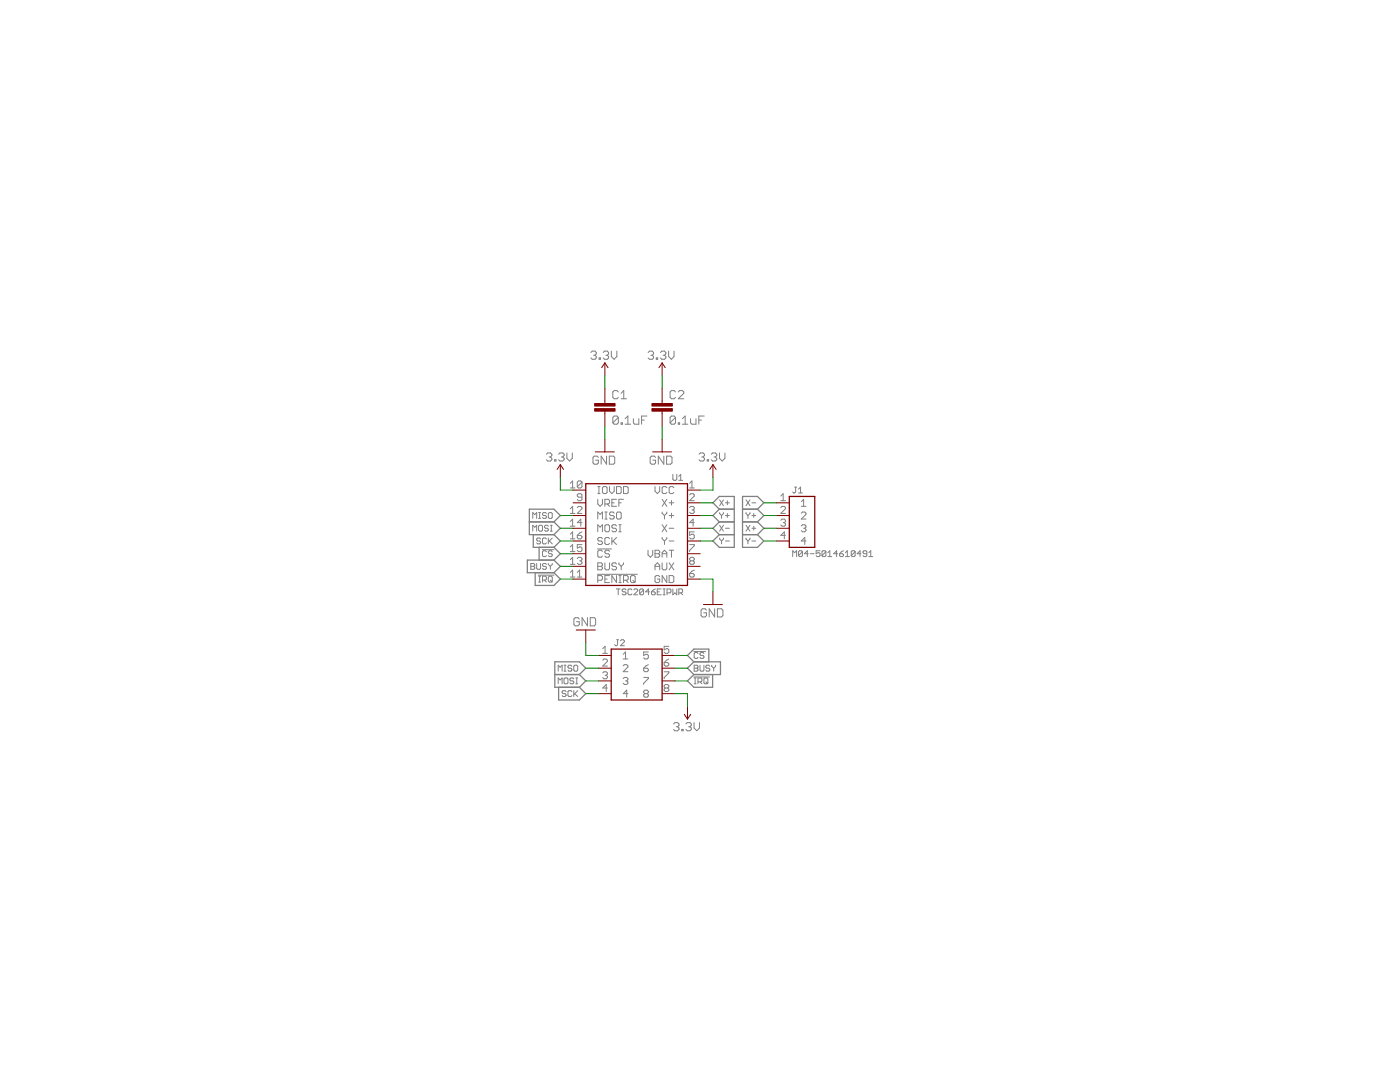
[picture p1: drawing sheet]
<svg xmlns="http://www.w3.org/2000/svg" width="279mm" height="216mm" viewBox="0 0 279 216" stroke-linecap="round" stroke-linejoin="round" font-family="sans-serif">
<g fill="none" stroke="#808080" stroke-width=".2">
<path d="M117.9 70.3l.3-.2h.5l.3 .2v.3l-.3 .3M118.5 70.9h.2M118.7 70.9l.3 .2v.3l-.3 .3h-.5l-.3-.3M119.6 71.4h.2v.3h-.2zM120.4 70.3l.2-.2h.6l.3 .2v.3l-.3 .3M120.9 70.9h.3M121.2 70.9l.3 .2v.3l-.3 .3h-.6l-.2-.3M122 70.1v1l.6 .6 .5-.6v-1M123.4 78.2l-.3-.3h-.5l-.3 .3v1.1l.3 .3h.5l.3-.3M124 79.6h1M124 78.5l.5-.6v1.7M129.3 70.3l.3-.2h.6l.2 .2v.3l-.2 .3"/>
<path d="M129.9 70.9h.3M130.2 70.9l.2 .2v.3l-.2 .3h-.6l-.3-.3M131 71.4h.3v.3h-.3zM131.8 70.3l.3-.2h.5l.3 .2v.3l-.3 .3M132.3 70.9h.3M132.6 70.9l.3 .2v.3l-.3 .3h-.5l-.3-.3M133.4 70.1v1l.6 .6 .5-.6v-1M134.8 78.2l-.3-.3h-.5l-.3 .3v1.1l.3 .3h.5l.3-.3M135.4 78.2l.2-.3h.6l.3 .3v.3l-1.1 1.1h1.1M109.1 90.6l.2-.2h.6l.2 .2v.3l-.2 .3M109.6 91.2h.3M109.9 91.2l.2 .3v.2l-.2 .3h-.6l-.2-.3"/>
<path d="M110.7 91.7h.3v.3h-.3zM111.5 90.6l.3-.2h.5l.3 .2v.3l-.3 .3M112 91.2h.3M112.3 91.2l.3 .3v.2l-.3 .3h-.5l-.3-.3M113.1 90.4v1.1l.6 .5 .5-.5v-1.1M113.8 97.4h.9M113.8 96.4l.5-.4v1.4M116.1 96.2v.9l-.2 .3h-.5l-.2-.3M116.1 99.2h-.7l-.2-.2v-.3l.2-.2h.5l.2 .2v1l-.2 .2h-.5l-.2-.2M116.1 96.2l-.2-.2h-.5l-.2 .2v.9M116.1 96.2l-.9 .9M119.3 99.6v1l.5 .4 .4-.4v-1"/>
<path d="M119.3 97.1h.5M119.3 98.5h.5M119.4 91.3l-.3-.3h-.5l-.3 .3v1.1l.3 .2h.5l.3-.2v-.6h-.5M119.5 97.1v1.4M120.5 97.1h.4l.3 .2v1l-.3 .2h-.4l-.3-.2v-1zM121.1 91v1.6l-1.1-1.6v1.6M121.6 91h.8l.3 .3v1.1l-.3 .2h-.8zM121.6 97.1v.9l.5 .5 .5-.5v-.9M123 99.6h-.9v1.4h.9M123 97.1h.7l.3 .2v1l-.3 .2h-.7zM123.4 83.3v1.1l-.3 .2h-.5l-.3-.2M123.4 83.3l-.3-.3h-.5l-.3 .3v1.1"/>
<path d="M123.4 83.3l-1.1 1.1M124 84.4h.2v.2h-.2zM124.4 97.1h.7l.3 .2v1l-.3 .2h-.7zM124.4 99.6h-.9v1.4M124.8 83.5l.5-.5v1.6M124.8 84.6h1.1M126.4 83.5v.9l.3 .2h.8v-1.1M128 83.8h.6M129.1 83h-1.1v1.6M130.7 97.1v.9l.5 .5 .5-.5v-.9M130.8 91.3l-.2-.3h-.6l-.2 .3v1.1l.2 .2h.6l.2-.2v-.6h-.5M132.1 99.6l1 1.4"/>
<path d="M132.5 91v1.6l-1.1-1.6v1.6M133 91h.8l.3 .3v1.1l-.3 .2h-.8zM133.1 97.3l-.3-.2h-.4l-.3 .2v1l.3 .2h.4l.3-.2M133.1 99.6l-1 1.4M134 99.9v.9M134.3 94.7v.9l.2 .2h.4l.2-.2v-.9M134.5 97.3l-.3-.2h-.4l-.3 .2v1l.3 .2h.4l.3-.2M134.8 83.3l-.3-.3h-.5l-.3 .3v1.1M134.8 83.3v1.1l-.3 .2h-.5l-.3-.2M134.8 83.3l-1.1 1.1M135.4 84.4h.2v.2h-.2zM135.5 95.8h.7"/>
<path d="M135.5 95.1l.3-.4v1.1M136.2 84.6h1.1M136.2 83.5l.5-.5v1.6M137.6 98.7l.3-.2h.4l.3 .2v.3l-1 .9h1M137.6 96.4l.5-.4v1.4M137.6 97.4h1M137.8 83.5v.9l.3 .2h.8v-1.1M139.5 83.8h.5M139.5 90.6l.3-.2h.5l.3 .2v.3l-.3 .3M140 91.2h.3M140.3 91.2l.3 .3v.2l-.3 .3h-.5l-.3-.3M140.5 83h-1v1.6"/>
<path d="M141.1 91.7h.3v.3h-.3zM141.9 90.6l.3-.2h.6l.2 .2v.3l-.2 .3M142.5 91.2h.3M142.8 91.2l.2 .3v.2l-.2 .3h-.6l-.3-.3M143.6 90.4v1.1l.5 .5 .6-.5v-1.1M143.6 99.7l.8 1.2M144.4 99.7l-.8 1.2M145.2 99.9v.8M148.9 99.7l.8 1.2M149.7 99.7l-.8 1.2M155.8 99l.5-.5v1.4M155.8 99.9h1"/>
<path d="M158.6 97.2h.4M158.8 97.2v1l-.2 .2-.4-.2M159.4 98.4h.7M159.4 97.6l.4-.4v1.2M105.9 113h.6M105.9 112.4h.6l.2 .2-.2 .4 .2 .4-.2 .2h-.6zM106.3 103.4v-1.1l.4 .4 .4-.4v1.1M106.3 106v-1.2l.4 .4 .4-.4v1.2M107.1 112.4v1l.2 .2h.4l.2-.2v-1M107.4 114.8h3.2M107.5 105l.2-.2h.4l.2 .2v.8l-.2 .2h-.4l-.2-.2zM107.5 103.4h.4"/>
<path d="M107.5 102.3h.4M107.5 116.1h.4M107.5 115h.4M107.7 102.3v1.1M107.7 115v1.1M107.9 107.5l-.2-.1h-.4l-.2 .3 .2 .2h.4l.2 .4-.2 .2h-.4l-.2-.2M108.2 109.7h2.4M108.3 115.8h.6l.2-.3v-.3l-.2-.2h-.6v1.1M108.7 115.8l.4 .3M109.1 110.1l-.2-.2h-.4l-.2 .2v.8l.2 .2h.4l.2-.2M109.1 102.5l-.2-.2h-.4l-.2 .4 .2 .2h.4l.2 .4-.2 .1h-.4l-.2-.1M109.1 112.6l-.2-.2h-.4l-.2 .4 .2 .2h.4l.2 .4-.2 .2h-.4l-.2-.2"/>
<path d="M109.1 107.5l-.2-.1h-.4l-.2 .1v.8l.2 .2h.4l.2-.2M109.4 105l-.2-.2h-.3l-.2 .2 .2 .4h.3l.2 .2-.2 .4h-.3l-.2-.2M109.4 102.5l.2-.2h.4l.2 .2v.8l-.2 .1h-.4l-.2-.1zM109.4 107.4v1.1M109.4 112.4v.2l.4 .4M109.4 115.2l.2-.2h.4l.2 .2v.8l-.2 .1h-.4l-.2-.1zM109.6 107.9l.6 .6M109.8 104.8h.4M109.8 106h.4M109.8 113v.6M109.8 115.8l.4 .3M110 104.8v1.2"/>
<path d="M110.2 110.1l-.2-.2h-.4l-.2 .2 .2 .4h.4l.2 .2-.2 .4h-.4l-.2-.2M110.2 112.4v.2l-.4 .4M110.2 107.4l-.8 .7M113.8 102.4h.9M113.8 105h.9M113.8 107.5h.9M113.8 115.1h.9M113.8 112.6h.9M113.8 101.5l.5-.5v1.4M113.8 104.1l.5-.5v1.4M113.8 106.6l.5-.5v1.4M113.8 109.1l.5-.4v1.4"/>
<path d="M113.8 111.7l.5-.5v1.4M113.8 114.2l.5-.5v1.4M113.8 110.1h.9M115.2 101.3l.2-.3h.5l.2 .3v.2l-.9 .9h.9M115.2 106.8h.7l.2 .3v.2l-.2 .2h-.5l-.2-.2zM115.2 111.4l.2-.2h.5l.2 .2v.3l-.2 .2M115.2 114.2l.5-.5v1.4M115.2 115.1h.9M115.7 111.9h.2M115.9 111.9l.2 .2v.3l-.2 .2h-.5l-.2-.2M116.1 108.7h-.9v.7l.5-.3h.2l.2 .3v.4l-.2 .3h-.5l-.2-.3M116.1 104.3h-.9l.7-.7v1.4"/>
<path d="M116.1 106.1l-.9 .7M119.2 114.6h8M119.2 109.5h2.8M119.3 115.8h.7l.2-.3v-.4l-.2-.2h-.7v1.3M119.3 113h.7M119.3 112.3h.7l.2 .2v.3l-.2 .2 .2 .2v.3l-.2 .2h-.7zM119.3 103.6v-1.4l.5 .4 .4-.4v1.4M119.3 106.1v-1.4l.5 .5 .4-.5v1.4M120.2 110l-.2-.2h-.5l-.2 .2v1l.2 .2h.5l.2-.2M120.2 107.5l-.2-.2h-.5l-.2 .2v.2l.2 .2h.5l.2 .3v.2l-.2 .2h-.5l-.2-.2M120.7 103.6h.5M120.7 102.2h.5"/>
<path d="M120.7 115.5h.5M120.7 112.3v1.2l.2 .2h.5l.2-.2v-1.2M120.7 100.6h.7l.2-.3v-.4l-.2-.3h-.7v1.4M120.9 104.7h.5l.2 .2v1l-.2 .2h-.5l-.2-.2v-1zM120.9 102.2v1.4M121.2 100.6l.4 .4M121.6 110l-.2-.2h-.5l-.2 .2v.3l.2 .2h.5l.2 .2v.3l-.2 .2h-.5l-.2-.2M121.6 114.9h-.9v1.3h.9M121.6 107.5l-.2-.2h-.5l-.2 .2v.9l.2 .2h.5l.2-.2M122.1 100.3h.5M122.1 107.3v1.3M122.3 107.9l.7 .7"/>
<path d="M122.6 102.4l-.3-.2h-.4l-.3 .2v.2l.3 .3h.4l.3 .2v.2l-.3 .3h-.4l-.3-.3M123 117.5h.8M123 102.4l.3-.2h.4l.3 .2v.9l-.3 .3h-.4l-.3-.3zM123 104.9l-.2-.2h-.5l-.2 .2v.3l.2 .2h.5l.2 .2v.3l-.2 .2h-.5l-.2-.2M123 112.5l-.2-.2h-.5l-.2 .2v.3l.2 .2h.5l.2 .2v.3l-.2 .2h-.5l-.2-.2M123 114.9v1.3l-.9-1.3v1.3M123 107.3l-.9 .9M123.4 117.5v1.2M123.5 104.7h.5M123.5 106.1h.5M123.5 100.3h.5M123.5 114.9h.5"/>
<path d="M123.5 116.2h.5M123.5 112.3v.2l.5 .5M123.7 104.7v1.4M123.7 114.9v1.3M124 113v.7M124.4 115.8h.7l.3-.3v-.4l-.3-.2h-.7v1.3M124.4 112.3v.2l-.4 .5M124.9 115.8l.5 .4M124.9 117.7l-.2-.2h-.3l-.2 .4 .2 .2h.3l.2 .4-.2 .2h-.3l-.2-.2M126.1 114.9h.4l.3 .2v.9l-.3 .2h-.4l-.3-.2v-.9zM126.1 117.7l-.2-.2h-.4l-.2 .2v.8l.2 .2h.4l.2-.2M126.3 115.8l.5 .4"/>
<path d="M126.5 117.7l.2-.2h.4l.2 .2v.2l-.8 .8h.8M128.4 117.7l-.2-.2h-.3l-.2 .2v.8M128.4 117.7v.8l-.2 .2h-.3l-.2-.2M128.4 117.7l-.7 .8M129.3 109.8v.9l.5 .5 .5-.5v-.9M129.6 118.1h-.8l.6-.6v1.2M130 118.1h.6l.2 .4-.2 .2h-.4l-.2-.2zM130.7 110.5h.7M130.7 109.8h.7l.3 .2v.3l-.3 .2 .3 .2v.3l-.3 .2h-.7zM130.7 113.7v-.9l.5-.5 .5 .5v.9M130.7 113h1M130.8 117.5l-.8 .6"/>
<path d="M131.2 118.1h.4M131.7 115.1l-.3-.2h-.4l-.3 .2v.9l.3 .2h.4l.3-.2v-.5h-.5M132 117.5h-.8v1.2h.8M132.1 110.5h1M132.1 102.2v.2l.5 .5M132.1 107.3v.2l.5 .4M132.1 111.2v-.9l.5-.5 .5 .5v.9M132.1 112.3v1.2l.3 .2h.4l.3-.2v-1.2M132.1 104.7l1 1.4M132.3 117.5h.4M132.3 118.7h.4M132.5 117.5v1.2"/>
<path d="M132.6 102.9v.7M132.6 107.9v.7M133.1 114.9v1.3l-1-1.3v1.3M133.1 102.2v.2l-.5 .5M133.1 107.3v.2l-.5 .4M133.1 104.7l-1 1.4M133.1 118.3h.6l.2-.2v-.4l-.2-.2h-.6v1.2M133.5 105.4h1M133.5 107.9h1M133.5 114.9h.7l.3 .2v.9l-.3 .2h-.7zM133.5 100.3h1M133.5 102.9h1"/>
<path d="M133.5 109.8h1M133.5 112.3l1 1.4M134 102.4v.9M134 109.8v1.4M134.3 117.5v1.2l.4-.4 .4 .4v-1.2M134.5 112.3l-1 1.4M135.5 118.3h.5l.2-.2v-.4l-.2-.2h-.5v1.2M135.8 118.3l.4 .4M137.6 101.3l.3-.3h.4l.3 .3v.2l-.3 .2M137.6 108.7h1v.2l-1 .9v.3M137.6 114.4h.7l.3 .3v.2l-.3 .2h-.4l-.3-.2zM137.9 111.9l-.3-.2v-.3l.3-.2h.4l.3 .2v.3l-.3 .2"/>
<path d="M137.9 111.9l-.3 .2v.3l.3 .2h.4l.3-.2v-.3l-.3-.2M137.9 111.9h.4M138.1 101.7h.2M138.3 101.7l.3 .3v.2l-.3 .2h-.4l-.3-.2M138.6 106.1h-1v.7l.5-.2h.2l.3 .2v.5l-.3 .2h-.4l-.3-.2M138.6 104.3h-1l.7-.7v1.4M138.6 113.7l-1 .7M143.6 102.3v.2l.4 .4M143.6 107.4v.1l.4 .4M143.6 104.8l.8 1.2M144 102.9v.5M144 107.9v.6"/>
<path d="M144.4 102.3v.2l-.4 .4M144.4 107.4v.1l-.4 .4M144.4 104.8l-.8 1.2M144.8 105.4h.8M144.8 107.9h.8M144.8 100.3h.8M144.8 102.9h.8M145.2 102.5v.8M148.9 104.8l.8 1.2M148.9 102.3v.2l.4 .4M148.9 107.4v.1l.4 .4M149.3 102.9v.5"/>
<path d="M149.3 107.9v.6M149.7 107.4v.1l-.4 .4M149.7 104.8l-.8 1.2M149.7 102.3v.2l-.4 .4M150.1 105.4h.7M150.1 107.9h.7M150.1 100.3h.7M150.1 102.9h.7M150.4 102.5v.8M150.4 105v.8M155.8 101.3l.3-.3h.4l.3 .3v.2l-1 .9h1M155.8 103.8l.3-.2h.4l.3 .2v.3l-.3 .2"/>
<path d="M156.3 104.3h.2M156.5 104.3l.3 .2v.3l-.3 .2h-.4l-.3-.2M156.8 106.8h-1l.7-.7v1.4M158.2 111.1v-1.2l.4 .4 .4-.4v1.2M159.9 100.1l.5-.5v1.4M159.9 101h.9M159.9 102.4l.2-.2h.5l.2 .2v.2l-.9 1h.9M159.9 104.9l.2-.2h.5l.2 .2v.3l-.2 .2M160.1 110.1l-.1-.2h-.4l-.2 .2v.8M160.1 110.1v.8l-.1 .2h-.4l-.2-.2M160.1 110.1l-.7 .8M160.4 105.4h.2"/>
<path d="M160.6 105.4l.2 .2v.3l-.2 .2h-.5l-.2-.2M160.8 107.9h-.9l.7-.6v1.3M161.3 110.5h-.8l.6-.6v1.2M161.7 110.5h.8M163.7 109.9h-.8v.6l.4-.2 .4 .2v.4l-.3 .2h-.3l-.2-.2M164.8 110.1l-.2-.2h-.4l-.2 .2v.8M164.8 110.1v.8l-.2 .2h-.4l-.2-.2M164.8 110.1l-.8 .8M165.2 111.1h.8M165.2 110.3l.4-.4v1.2M167.2 110.5h-.8l.6-.6v1.2M167.6 110.5h.5l.2 .4-.2 .2h-.4l-.1-.2z"/>
<path d="M168.3 109.9l-.7 .6M168.7 111.1h.8M168.7 110.3l.4-.4v1.2M170.7 110.1l-.2-.2h-.4l-.2 .2v.8M170.7 110.1v.8l-.2 .2h-.4l-.2-.2M170.7 110.1l-.8 .8M171.8 110.5h-.8l.6-.6v1.2M173 110.5h-.6l-.2-.2 .2-.4h.4l.2 .2v.8l-.2 .2h-.4l-.2-.2M173.4 111.1h.8M173.4 110.3l.4-.4v1.2M111.4 136.4v-1.1l.4 .4 .4-.4v1.1M111.4 133.9v-1.2l.4 .4 .4-.4v1.2"/>
<path d="M112.6 133.9h.4M112.6 132.7h.4M112.6 135.5l.2-.2h.4l.1 .2v.7l-.1 .2h-.4l-.2-.2zM112.8 132.7v1.2M113 138l-.2-.2h-.4l-.2 .4 .2 .2h.4l.2 .4-.2 .2h-.4l-.2-.2M114.1 132.9l-.2-.2h-.4l-.2 .4 .2 .2h.4l.2 .4-.2 .2h-.4l-.2-.2M114.1 138l-.2-.2h-.4l-.2 .2v.8l.2 .2h.4l.2-.2M114.5 135.5l-.2-.2h-.4l-.2 .2 .2 .4h.4l.2 .2-.2 .3h-.4l-.2-.2M114.5 137.8v1.2M114.7 132.7h.4l.2 .2v.8l-.2 .2h-.4l-.2-.2v-.8zM114.7 138.4l.6 .6M114.9 135.3h.4"/>
<path d="M114.9 136.4h.4M115.1 135.3v1.1M115.3 137.8l-.8 .8M115.6 123.5l-.3-.2h-.5l-.3 .2v1.1l.3 .3h.5l.3-.3v-.5h-.5M117.2 123.3v1.6l-1-1.6v1.6M117.8 123.3h.8l.3 .2v1.1l-.3 .3h-.8zM120.3 129.4l.5-.4v1.4M120.3 130.4h.9M120.3 131.7l.2-.2h.5l.2 .2v.3l-.9 .9h.9M120.3 134.3l.2-.3h.5l.2 .3v.2l-.2 .2M120.8 134.7h.2M121 134.7l.2 .3v.2l-.2 .2h-.5l-.2-.2"/>
<path d="M121.2 137.3h-.9l.7-.7v1.4M123.1 127.7h.3M123.3 127.7v.9l-.2 .2-.4-.2M123.8 127.9l.2-.2h.4l.2 .2v.2l-.8 .7h.8M124.4 132.9l.2-.3h.5l.2 .3v.2l-.9 .9h.9M124.4 135.4l.2-.2h.5l.2 .2v.2l-.2 .3M124.4 130.6l.4-.5v1.4M124.4 131.5h.9M124.8 135.9h.3M125.1 135.9l.2 .2v.2l-.2 .3h-.5l-.2-.3M125.3 138.4h-.9l.7-.7v1.4M128.5 133.3h.7l.2 .3v.2l-.2 .2h-.5l-.2-.2z"/>
<path d="M128.5 135.2h.9v.2l-.9 .9v.3M128.7 138.4h.5M128.7 138.4l-.2-.2v-.3l.2-.2h.5l.2 .2v.3l-.2 .2M128.7 138.4l-.2 .2v.3l.2 .2h.5l.2-.2v-.3l-.2-.2M129.4 130.1h-.9v.7l.4-.2h.3l.2 .2v.5l-.2 .2h-.5l-.2-.2M129.4 132.6l-.9 .7M132.5 132.2h.7l.3 .2v.3l-.3 .2h-.4l-.3-.2zM132.5 134h1v.3l-1 .9v.2M132.8 137.3l-.3-.2v-.3l.3-.2h.4l.3 .2v.3l-.3 .2M132.8 137.3l-.3 .2v.3l.3 .2h.4l.3-.2v-.3l-.3-.2M132.8 137.3h.4M133.5 129h-1v.7l.5-.3h.2l.3 .3v.4l-.3 .3h-.4l-.3-.3"/>
<path d="M133.5 131.5l-1 .7M138.5 130h2.3M138.5 135.1h3.1M138.5 132.7h.6l.2 .2-.2 .4 .2 .4-.2 .2h-.6zM138.5 133.3h.6M138.5 135.3h.4M138.5 136.4h.4M138.7 135.3v1.1M139.3 130.4l-.2-.2h-.4l-.2 .2v.8l.2 .2h.4l.2-.2M139.3 136.1h.6l.2-.2v-.4l-.2-.2h-.6v1.1M139.7 132.7v1l.2 .2h.4l.2-.2v-1M139.7 136.1l.4 .3"/>
<path d="M140.5 130.4l-.2-.2h-.4l-.2 .4 .2 .2h.4l.2 .4-.2 .2h-.4l-.2-.2M140.7 135.3h.4l.2 .2v.7l-.2 .2h-.4l-.2-.2v-.7zM140.9 136.1l.4 .3M141 121.8l-.3-.3h-.5l-.3 .3v1l.3 .3h.5l.3-.3v-.5h-.6M141.6 132.9l-.1-.2h-.4l-.2 .4 .2 .2h.4l.1 .4-.1 .2h-.4l-.2-.2M142 132.7v.2l.4 .4M142.4 133.3v.6M142.6 121.5v1.6l-1.1-1.6v1.6M142.8 132.7v.2l-.4 .4M143.2 121.5h.8l.3 .3v1l-.3 .3h-.8zM134.4 144.5l.3-.3h.5l.3 .3v.2l-.3 .3M135 145h.2"/>
<path d="M135.2 145l.3 .3v.2l-.3 .3h-.5l-.3-.3M136.1 145.5h.2v.3h-.2zM136.9 144.5l.2-.3h.6l.3 .3v.2l-.3 .3M137.4 145h.3M137.7 145l.3 .3v.2l-.3 .3h-.6l-.2-.3M138.5 144.2v1.1l.6 .5 .5-.5v-1.1"/>
</g>
<g fill="none" stroke="#808080" stroke-width=".25">
<path d="M105.6 104.1h5M106.4 106.7v2.5h4.2M106.8 114.3v2.5h3.8l1.2-1.3-1.2-1.2M107.6 109.2v2.6M110.6 104.1l1.2-1.2-1.2-1.3h-5v5.1h5M110.6 104.1l1.2 1.3-1.2 1.3M110.6 106.7l1.2 1.2-1.2 1.3M110.6 109.2l1.2 1.3-1.2 1.3M110.6 111.8h-5.4v2.5h5.4M110.6 111.8l1.2 1.2-1.2 1.3M143.6 104.1h2.9M143.6 101.6h2.9"/>
<path d="M143.6 106.7h2.9M143.6 101.6l-1.3-1.3 1.3-1.2h2.9v10.1h-2.9l-1.3-1.3 1.3-1.2M143.6 101.6l-1.3 1.3 1.3 1.2M143.6 104.1l-1.3 1.3 1.3 1.3M148.2 104.1h3M148.2 101.6h3M148.2 106.7h3M151.2 101.6l1.2-1.3-1.2-1.2h-3v10.1h3l1.2-1.3-1.2-1.2M151.2 104.1l1.2 1.3-1.2 1.3M151.2 101.6l1.2 1.3-1.2 1.2M110.7 134.6h4.9M111.5 137.1v2.6h4.1l1.3-1.3-1.3-1.3"/>
<path d="M115.6 134.6l1.3-1.3-1.3-1.2h-4.9v5h4.9M115.6 134.6l1.3 1.3-1.3 1.2M138.5 132.1h5.3v2.5h-5.3M138.5 134.6l-1.3 1.3 1.3 1.2h3.7v-2.5M138.5 132.1l-1.3-1.3 1.3-1.3h3v2.6M138.5 132.1l-1.3 1.2 1.3 1.3"/>
</g>
<g fill="none" stroke="#800000" stroke-width=".2">
<path d="M120.7 72.4v2.5M120.7 77.5v3M120.7 72.4l.6 1M120.7 72.4l-.6 1M132.1 72.4v2.5M132.1 77.5v3M132.1 72.4l.7 1M132.1 72.4l-.6 1M111.8 92.7v2.5M111.8 92.7l.7 1M111.8 92.7l-.6 1M114.4 97.8h2.5"/>
<path d="M118.8 90.2h3.8M120.7 82v3.1M120.7 87.6v2.6M130.2 90.2h3.8M132.1 82v3.1M132.1 87.6v2.6M137.2 97.8h2.5M142.3 92.7v2.5M142.3 92.7l.6 1M142.3 92.7l-.7 1M114.4 100.3h2.5M114.4 102.9h2.5"/>
<path d="M114.4 105.4h2.5M114.4 107.9h2.5M114.4 115.5h2.5M114.4 110.5h2.5M114.4 113h2.5M137.2 100.3h2.5M137.2 102.9h2.5M137.2 105.4h2.5M137.2 107.9h2.5M137.2 115.5h2.5M137.2 110.5h2.5M137.2 113h2.5"/>
<path d="M142.3 118.1v2.5M155 100.3h2.5M155 102.9h2.5M155 105.4h2.5M155 107.9h2.5M115 125.7h3.8M116.9 125.7v2.5M119.4 130.8h2.6M119.4 133.3h2.6M119.4 135.9h2.6M119.4 138.4h2.6M132.1 130.8h2.6"/>
<path d="M132.1 133.3h2.6M132.1 135.9h2.6M132.1 138.4h2.6M140.4 120.6h3.8M136.6 142.5l.6 1M137.2 140.9v2.6M137.8 142.5l-.6 1"/>
</g>
<path d="M116.9 96.5h20.3v20.3h-20.3zM157.5 99.1h5.1v10.1h-5.1zM122 129.5h10.1v10.2h-10.1z" fill="none" stroke="#800000" stroke-width=".25"/>
<g fill="#800000" stroke="#800000" stroke-width=".2">
<path d="M118.7 81.5h4v.5h-4z"/>
<path d="M118.7 80.5h4v.5h-4z"/>
<path d="M130.1 81.5h4.1v.5h-4.1z"/>
<path d="M130.1 80.5h4.1v.5h-4.1z"/>
</g>
<g fill="none" stroke="#008000" stroke-width=".2">
<path d="M120.7 74.9v2.6M132.1 74.9v2.6M111.8 95.2v2.6h2.6M120.7 85.1v2.5M132.1 85.1v2.5M142.3 95.2v2.6h-2.6M111.8 115.5h2.6M111.8 102.9h2.6M111.8 105.4h2.6M111.8 107.9h2.6M111.8 110.5h2.6M111.8 113h2.6"/>
<path d="M139.7 115.5h2.6v2.6M139.7 102.9h2.6M139.7 105.4h2.6M139.7 107.9h2.6M139.7 100.3h2.6M152.4 102.9h2.6M152.4 105.4h2.6M152.4 107.9h2.6M152.4 100.3h2.6M116.9 128.2v2.6h2.5M116.9 138.4h2.5M116.9 133.3h2.5"/>
<path d="M116.9 135.9h2.5M134.7 130.8h2.5M134.7 138.4h2.5v2.5M134.7 133.3h2.5M134.7 135.9h2.5"/>
</g>
</svg>
